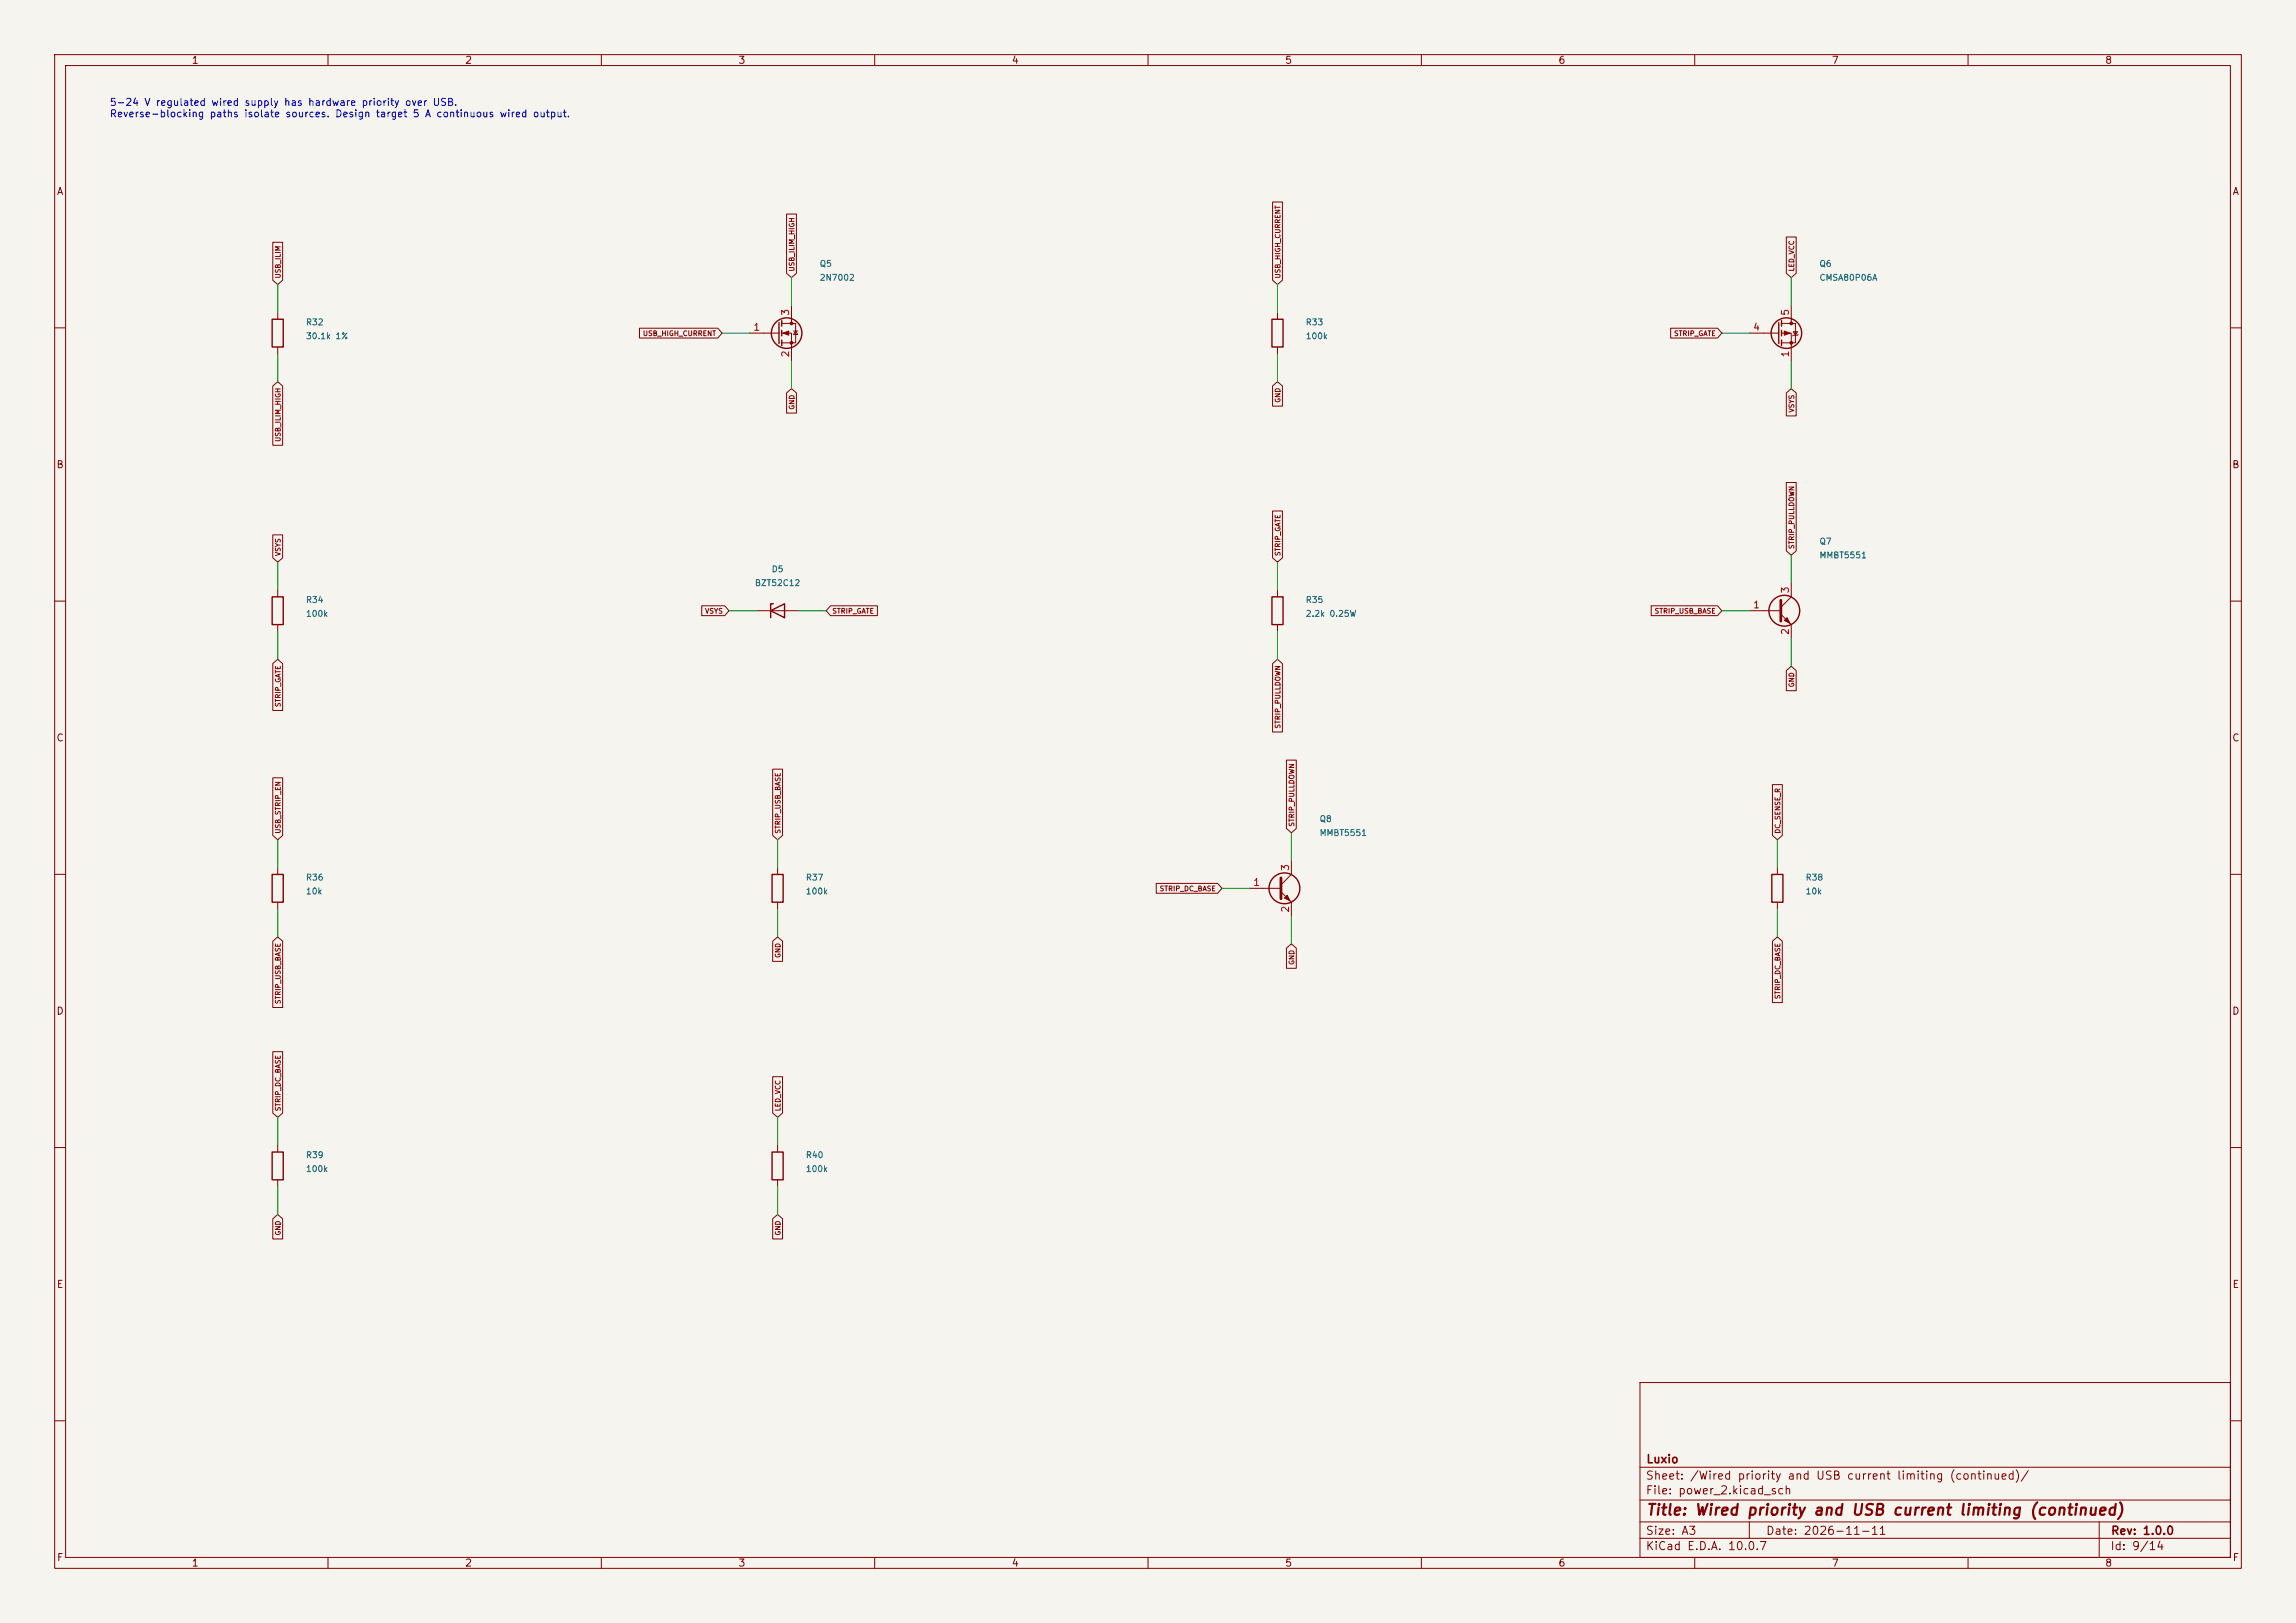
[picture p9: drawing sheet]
<svg xmlns="http://www.w3.org/2000/svg" width="420mm" height="297mm" viewBox="0 0 420 297" stroke-linecap="round" stroke-linejoin="round" font-family="sans-serif">
<defs><g id="words">
<text font-size="2" fill="#840000" x="301" y="277.8">Title: Wired priority and USB current limiting (continued)</text>
<g font-size="1.5" fill="#840000">
<text x="301" y="268.1">Luxio</text>
<text x="300.9" y="273.8">File: power_2.kicad_sch</text>
<text x="300.9" y="271.1">Sheet: /Wired priority and USB current limiting (continued)/</text>
<text x="300.9" y="281.2">Size: A3</text>
<text x="322.9" y="281.2">Date: 2026-11-11</text>
<text x="386" y="281.2">Rev: 1.0.0</text>
<text x="300.9" y="284">KiCad E.D.A. 10.0.7</text>
<text x="385.9" y="284">Id: 9/14</text>
</g>
<g font-size="1.3" fill="#840000">
<text x="35" y="12">1</text>
<text x="85" y="12">2</text>
<text x="135" y="12">3</text>
<text x="185" y="12">4</text>
<text x="235" y="12">5</text>
<text x="285" y="12">6</text>
<text x="335" y="12">7</text>
<text x="385" y="12">8</text>
<text x="10.3" y="36">A</text>
<text x="408.3" y="36">A</text>
<text x="10.2" y="86">B</text>
<text x="408.2" y="86">B</text>
<text x="10.2" y="136">C</text>
<text x="408.2" y="136">C</text>
<text x="10.2" y="186">D</text>
<text x="408.2" y="186">D</text>
<text x="10.3" y="236">E</text>
<text x="408.3" y="236">E</text>
<text x="10.3" y="286">F</text>
<text x="35" y="287">1</text>
<text x="85" y="287">2</text>
<text x="135" y="287">3</text>
<text x="185" y="287">4</text>
<text x="235" y="287">5</text>
<text x="285" y="287">6</text>
<text x="335" y="287">7</text>
<text x="385" y="287">8</text>
<text x="408.3" y="286">F</text>
</g>
<g font-size="1.3" fill="#0000c2">
<text x="20" y="19.7">5-24 V regulated wired supply has hardware priority over USB.</text>
<text x="20" y="21.8">Reverse-blocking paths isolate sources. Design target 5 A continuous wired output.</text>
</g>
<g font-size="1.3" fill="#a90000">
<text x="144.6" y="57.9" transform="rotate(-90 144.6 57.9)">3</text>
<text x="327.5" y="57.9" transform="rotate(-90 327.5 57.9)">5</text>
<text x="137.7" y="60.8">1</text>
<text x="144.6" y="65.5" transform="rotate(-90 144.6 65.5)">2</text>
<text x="320.6" y="60.8">4</text>
<text x="327.5" y="65.5" transform="rotate(-90 327.5 65.5)">1</text>
<text x="320.6" y="111.6">1</text>
<text x="327.5" y="108.7" transform="rotate(-90 327.5 108.7)">3</text>
<text x="327.5" y="116.3" transform="rotate(-90 327.5 116.3)">2</text>
<text x="236.1" y="159.5" transform="rotate(-90 236.1 159.5)">3</text>
<text x="229.1" y="162.4">1</text>
<text x="236.1" y="167.1" transform="rotate(-90 236.1 167.1)">2</text>
</g>
<g font-size="1.1" fill="#006464">
<text x="149.8" y="49.1">Q5</text>
<text x="149.8" y="51.6">2N7002</text>
<text x="332.7" y="49.1">Q6</text>
<text x="332.7" y="51.6">CMSA80P06A</text>
<text x="55.9" y="59.8">R32</text>
<text x="238.7" y="59.8">R33</text>
<text x="55.9" y="62.3">30.1k 1%</text>
<text x="238.7" y="62.3">100k</text>
<text x="332.7" y="99.9">Q7</text>
<text x="138" y="107.5">BZT52C12</text>
<text x="141.1" y="105">D5</text>
<text x="332.7" y="102.4">MMBT5551</text>
<text x="55.9" y="110.6">R34</text>
<text x="55.9" y="113.1">100k</text>
<text x="238.7" y="110.6">R35</text>
<text x="238.7" y="113.1">2.2k 0.25W</text>
<text x="241.3" y="150.7">Q8</text>
<text x="241.3" y="153.2">MMBT5551</text>
<text x="55.9" y="161.4">R36</text>
<text x="147.3" y="161.4">R37</text>
<text x="330.2" y="161.4">R38</text>
<text x="55.9" y="163.9">10k</text>
<text x="147.3" y="163.9">100k</text>
<text x="330.2" y="163.9">10k</text>
<text x="55.9" y="212.2">R39</text>
<text x="55.9" y="214.7">100k</text>
<text x="147.3" y="212.2">R40</text>
<text x="147.3" y="214.7">100k</text>
</g>
<g font-size=".9" fill="#840000">
<text x="51.5" y="51" transform="rotate(-90 51.5 51)">USB_ILIM</text>
<text x="145.5" y="49.8" transform="rotate(-90 145.5 49.8)">USB_ILIM_HIGH</text>
<text x="234.4" y="51" transform="rotate(-90 234.4 51)">USB_HIGH_CURRENT</text>
<text x="328.4" y="49.8" transform="rotate(-90 328.4 49.8)">LED_VCC</text>
<text x="117.5" y="61.7">USB_HIGH_CURRENT</text>
<text x="306.1" y="61.7">STRIP_GATE</text>
<text x="145.5" y="75.1" transform="rotate(-90 145.5 75.1)">GND</text>
<text x="234.4" y="73.8" transform="rotate(-90 234.4 73.8)">GND</text>
<text x="328.4" y="75.6" transform="rotate(-90 328.4 75.6)">VSYS</text>
<text x="51.5" y="81" transform="rotate(-90 51.5 81)">USB_ILIM_HIGH</text>
<text x="51.5" y="101.8" transform="rotate(-90 51.5 101.8)">VSYS</text>
<text x="234.4" y="101.8" transform="rotate(-90 234.4 101.8)">STRIP_GATE</text>
<text x="328.4" y="100.6" transform="rotate(-90 328.4 100.6)">STRIP_PULLDOWN</text>
<text x="128.9" y="112.5">VSYS</text>
<text x="152.2" y="112.5">STRIP_GATE</text>
<text x="302.6" y="112.5">STRIP_USB_BASE</text>
<text x="328.4" y="125.9" transform="rotate(-90 328.4 125.9)">GND</text>
<text x="51.5" y="129.5" transform="rotate(-90 51.5 129.5)">STRIP_GATE</text>
<text x="234.4" y="133.4" transform="rotate(-90 234.4 133.4)">STRIP_PULLDOWN</text>
<text x="51.5" y="152.6" transform="rotate(-90 51.5 152.6)">USB_STRIP_EN</text>
<text x="143" y="152.6" transform="rotate(-90 143 152.6)">STRIP_USB_BASE</text>
<text x="237" y="151.4" transform="rotate(-90 237 151.4)">STRIP_PULLDOWN</text>
<text x="325.9" y="152.6" transform="rotate(-90 325.9 152.6)">DC_SENSE_R</text>
<text x="212" y="163.3">STRIP_DC_BASE</text>
<text x="143" y="175.4" transform="rotate(-90 143 175.4)">GND</text>
<text x="237" y="176.7" transform="rotate(-90 237 176.7)">GND</text>
<text x="51.5" y="183.8" transform="rotate(-90 51.5 183.8)">STRIP_USB_BASE</text>
<text x="325.9" y="182.9" transform="rotate(-90 325.9 182.9)">STRIP_DC_BASE</text>
<text x="51.5" y="203.4" transform="rotate(-90 51.5 203.4)">STRIP_DC_BASE</text>
<text x="143" y="203.4" transform="rotate(-90 143 203.4)">LED_VCC</text>
<text x="51.5" y="226.2" transform="rotate(-90 51.5 226.2)">GND</text>
<text x="143" y="226.2" transform="rotate(-90 143 226.2)">GND</text>
</g>
</g></defs>
<path d="M0 0h420v297h-420z" fill="#f5f4ef" stroke="#f5f4ef" stroke-width=".18"/>
<g fill="none" stroke="#840000" stroke-width=".18">
<path d="M10 10h400v277h-400zM12 12h396v273h-396zM60 10v2M110 10v2M160 10v2M210 10v2M260 10v2M310 10v2M360 10v2M143.9 39.2h1.8v10.8l-.9 .8-.9-.8zM232.8 37h1.8v14.3l-.9 .8-.9-.8zM49.9 44.3h1.8v7l-.9 .8-.9-.8z"/>
<path d="M50.8 57.2v1.2M143 59.2h2.5v3.5h-2.5M144.8 55.9v3.3M233.7 57.2v1.2M325.9 59.2h2.5v3.5h-2.5M326.8 43.4h1.8v6.6l-.9 .8-.9-.8zM327.7 55.9v3.3M10 60h2M49.9 70.6l.9-.7 .9 .7v10.9h-1.8zM50.8 63.5v1.3M117 60.1h14.3l.8 .9-.8 .9h-14.3zM137.2 61h5.3"/>
<path d="M143 61h1.8v5M143.9 71.9l.9-.8 .9 .8v3.7h-1.8zM145.2 60.6h.7M145.5 60.6l.4 .6h-.7zM232.8 70.6l.9-.7 .9 .7v3.7h-1.8zM233.7 63.5v1.3M305.6 60.1h8.6l.8 .9-.8 .9h-8.6zM320 61h5.4M325.9 61h1.8v5M326.8 71.9l.9-.8 .9 .8v4.2h-1.8zM328 60.7h.8l-.4 .6zM328.9 61.2l-.1 .1h-.8l-.1 .2"/>
<path d="M408 60h2M49.9 97.9h1.8v4.2l-.9 .8-.9-.8zM232.8 93.5h1.8v8.6l-.9 .8-.9-.8zM326.8 88.3h1.8v12.5l-.9 .8-.9-.8zM10 110h2M50.8 108v1.2M50.8 114.3v1.3M128.4 110.9h4.2l.7 .9-.7 .9h-4.2zM138.4 111.8h7.6M151.9 110.9h8.6v1.8h-8.6l-.8-.9zM233.7 108v1.2M233.7 114.3v1.3"/>
<path d="M302 110.9h12.2l.8 .9-.8 .9h-12.2zM320 111.8h5.8M325.8 112.4l1.9 1.9v2.5M327.7 106.7v2.5l-1.9 1.9M408 110h2M49.9 121.4l.9-.7 .9 .7v8.6h-1.8zM232.8 121.4l.9-.7 .9 .7v12.6h-1.8zM235.3 139.1h1.8v12.5l-.9 .8-.9-.8zM326.8 122.7l.9-.8 .9 .8v3.7h-1.8zM10 160h2M49.9 142.3h1.8v10.6l-.9 .8-.9-.8zM50.8 158.8v1.2"/>
<path d="M141.3 140.8h1.8v12.1l-.9 .8-.9-.8zM142.2 158.8v1.2M236.2 157.5v2.5l-1.9 1.9M324.2 143.6h1.8v9.3l-.9 .8-.9-.8zM325.1 158.8v1.2M408 160h2M49.9 172.2l.9-.7 .9 .7v12.2h-1.8zM50.8 165.1v1.3M141.3 172.2l.9-.7 .9 .7v3.7h-1.8zM142.2 165.1v1.3M211.5 161.7h11.2l.8 .9-.8 .9h-11.2zM228.6 162.6h5.7"/>
<path d="M234.3 163.2l1.9 1.9v2.5M235.3 173.5l.9-.8 .9 .8v3.7h-1.8zM324.2 172.2l.9-.7 .9 .7v11.3h-1.8zM325.1 165.1v1.3M49.9 192.5h1.8v11.2l-.9 .8-.9-.8zM141.3 197h1.8v6.7l-.9 .8-.9-.8zM10 210h2M50.8 209.6v1.2M50.8 215.9v1.3M142.2 209.6v1.2M142.2 215.9v1.3M408 210h2"/>
<path d="M49.9 223l.9-.8 .9 .8v3.7h-1.8zM141.3 223l.9-.8 .9 .8v3.7h-1.8zM300 253h108v32h-108zM10 260h2M300 278.5h108M300 274.5h108M300 268.5h108M320 278.5v3M384 278.5v6.5M408 260h2M60 285v2M110 285v2"/>
<path d="M160 285v2M210 285v2M260 285v2M300 281.5h108M310 285v2M360 285v2"/>
</g>
<path d="M325.8 109.9v3.8M234.3 160.7v3.8" fill="none" stroke="#840000" stroke-width=".51"/>
<g fill="none" stroke="#840000" stroke-width=".25">
<path d="M49.8 58.4h2v5.1h-2zM142.5 59.1v3.8M143 58.7v1M232.7 58.4h2v5.1h-2zM325.4 59.1v3.8M325.9 58.7v1M143 60.5v1M143 62.2v1M325.9 60.5v1M325.9 62.2v1M49.8 109.2h2v5.1h-2zM141 111.8l2.5-1.3v2.5z"/>
<path d="M141.5 110.5h-.5v2.5M232.7 109.2h2v5.1h-2zM49.8 160h2v5.1h-2zM141.2 160h2.1v5.1h-2.1zM324.1 160h2v5.1h-2zM49.8 210.8h2v5.1h-2zM141.2 210.8h2.1v5.1h-2.1z"/>
<circle cx="143.9" cy="61" r="2.79"/>
<circle cx="326.8" cy="61" r="2.79"/>
<circle cx="326.4" cy="111.8" r="2.82"/>
<circle cx="234.9" cy="162.6" r="2.82"/>
</g>
<g fill="#840000" stroke="#840000" stroke-width=".18">
<path d="M234.9 164.3l.6-.5 .5 1z"/>
<path d="M143.3 61l1-.4v.7z"/>
<path d="M326.4 113.5l.5-.5 .5 1z"/>
<path d="M326.4 60.6l1 .4-1 .3z"/>
<circle cx="144.8" cy="59.2" r=".25"/>
<circle cx="144.8" cy="62.7" r=".25"/>
<circle cx="327.7" cy="59.2" r=".25"/>
<circle cx="327.7" cy="62.7" r=".25"/>
</g>
<g fill="none" stroke="#009600" stroke-width=".18">
<path d="M50.8 52.1v5.1M144.8 50.8v5.1M233.7 52.1v5.1M327.7 50.8v5.1M50.8 64.8v5.1M132.1 61h5.1M144.8 66v5.1M233.7 64.8v5.1M315 61h5M327.7 66v5.1M50.8 102.9v5.1M50.8 115.6v5.1"/>
<path d="M133.3 111.8h5.1M146 111.8h5.1M233.7 102.9v5.1M233.7 115.6v5.1M315 111.8h5M327.7 101.6v5.1M327.7 116.8v5.1M50.8 153.7v5.1M142.2 153.7v5.1M236.2 152.4v5.1M325.1 153.7v5.1M50.8 166.4v5.1"/>
<path d="M142.2 166.4v5.1M223.5 162.6h5.1M236.2 167.6v5.1M325.1 166.4v5.1M50.8 204.5v5.1M50.8 217.2v5M142.2 204.5v5.1M142.2 217.2v5"/>
</g>
<use href="#words"/>
</svg>
